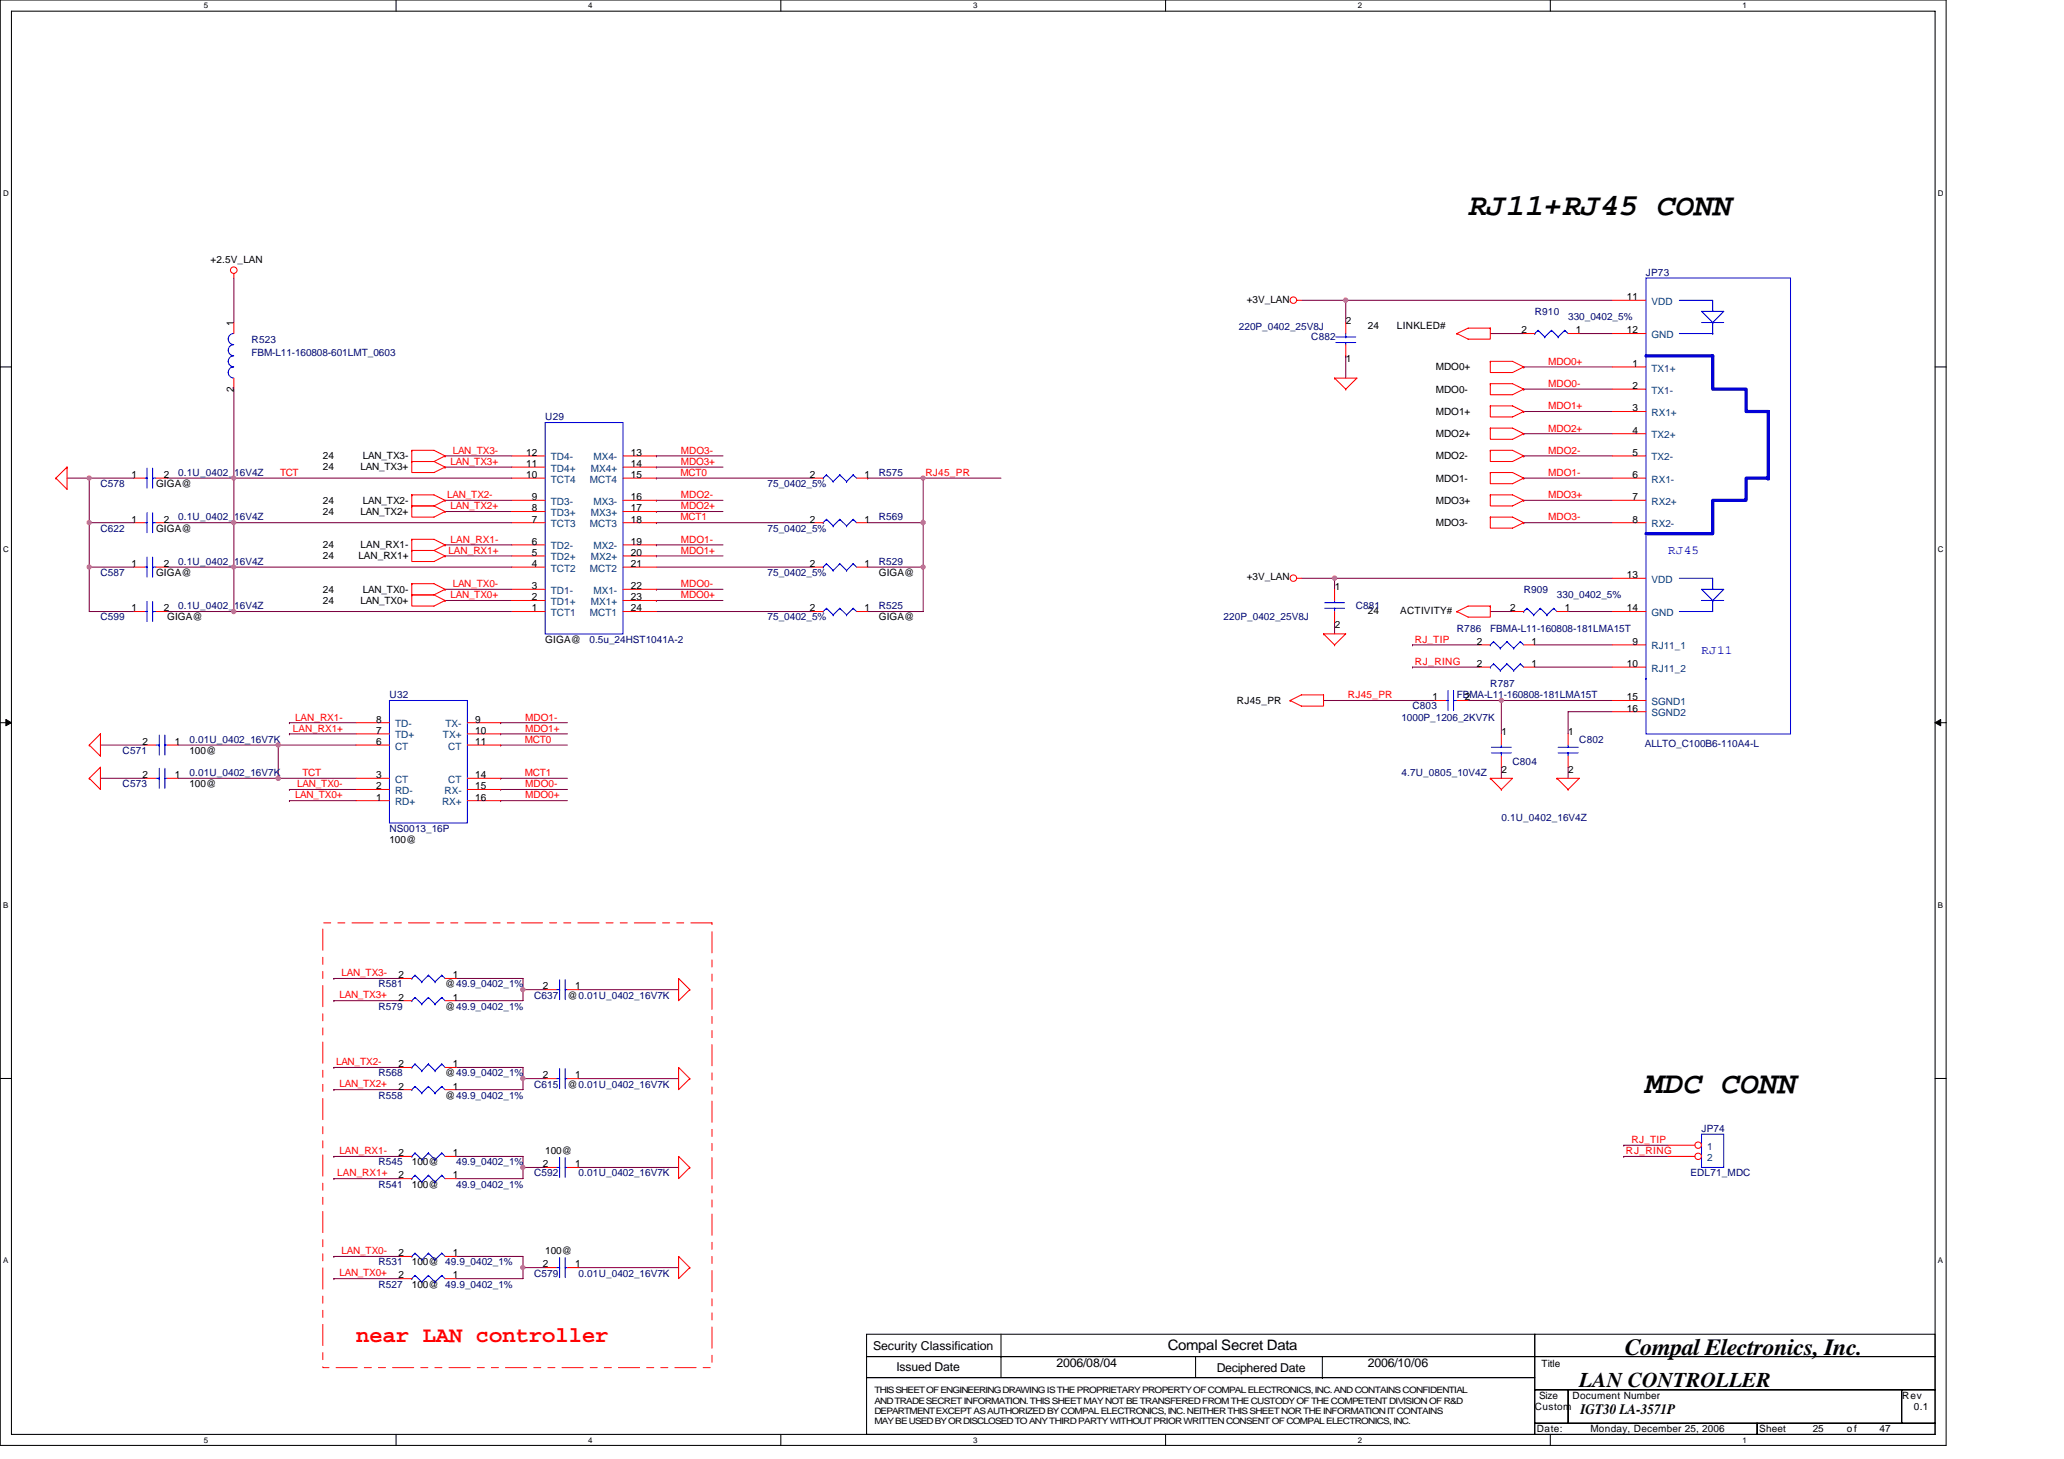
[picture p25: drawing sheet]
<svg xmlns="http://www.w3.org/2000/svg" width="297mm" height="210mm" viewBox="0 0 297 210" stroke-linecap="round" stroke-linejoin="round" font-family="sans-serif">
<defs><g id="words">
<g font-size="4.5">
<text x="211.3" y="31">RJ11+RJ45 CONN</text>
<text x="236.9" y="157.4">MDC CONN</text>
</g>
<text font-size="3.3" x="233.8" y="195.1">Compal Electronics, Inc.</text>
<text font-size="3.2" fill="#f00" x="51.3" y="193.1">near LAN controller</text>
<text font-size="3" x="227.3" y="199.6">LAN CONTROLLER</text>
<g font-size="2.1">
<text x="168.1" y="194.4">Compal Secret Data</text>
<text x="227.4" y="203.5">IGT30 LA-3571P</text>
</g>
<g font-size="1.8" fill="#00f">
<text x="240.1" y="79.8">RJ45</text>
<text x="244.9" y="94.2">RJ11</text>
</g>
<g font-size="1.8">
<text x="125.7" y="194.2">Security Classification</text>
<text x="129" y="197.3">Issued Date</text>
<text x="152.1" y="196.8">2006/08/04</text>
<text x="175.1" y="197.4">Deciphered Date</text>
<text x="196.9" y="196.8">2006/10/06</text>
</g>
<g font-size="1.4">
<text x="30.3" y="37.8">+2.5V_LAN</text>
<text x="33.6" y="46.9" transform="rotate(-90 33.6 46.9)">1</text>
<text x="179.4" y="43.5">+3V_LAN</text>
<text x="193.7" y="46.6">2</text>
<text x="196.9" y="47.4">24</text>
<text x="201" y="47.4">LINKLED#</text>
<text x="218.9" y="48">2</text>
<text x="226.8" y="48">1</text>
<text x="234.1" y="43.2">11</text>
<text x="234.1" y="48">12</text>
<text x="193.7" y="52">1</text>
<text x="206.6" y="53.3">MDO0+</text>
<text x="234.9" y="52.8">1</text>
<text x="33.6" y="56.3" transform="rotate(-90 33.6 56.3)">2</text>
<text x="206.6" y="56.5">MDO0-</text>
<text x="206.6" y="59.7">MDO1+</text>
<text x="234.9" y="56">2</text>
<text x="234.9" y="59.2">3</text>
<text x="75.7" y="65.6">12</text>
<text x="90.8" y="65.6">13</text>
<text x="206.6" y="62.9">MDO2+</text>
<text x="234.9" y="65.6">5</text>
<text x="234.9" y="62.4">4</text>
<text x="18.9" y="68.8">1</text>
<text x="22.5" y="70.1">GIGA@</text>
<text x="23.6" y="68.8">2</text>
<text x="46.5" y="67.7">24</text>
<text x="46.5" y="66.1">24</text>
<text x="51.9" y="67.7">LAN_TX3+</text>
<text x="52.2" y="66.1">LAN_TX3-</text>
<text x="75.7" y="68.8">10</text>
<text x="75.7" y="67.2">11</text>
<text x="76.5" y="72">9</text>
<text x="90.8" y="72">16</text>
<text x="90.8" y="67.2">14</text>
<text x="90.8" y="68.8">15</text>
<text x="116.5" y="68.8">2</text>
<text x="124.4" y="68.8">1</text>
<text x="206.6" y="66.1">MDO2-</text>
<text x="206.6" y="69.3">MDO1-</text>
<text x="234.9" y="72">7</text>
<text x="234.9" y="68.8">6</text>
<text x="18.9" y="75.2">1</text>
<text x="22.5" y="76.5">GIGA@</text>
<text x="23.6" y="75.2">2</text>
<text x="46.5" y="74.1">24</text>
<text x="46.5" y="72.5">24</text>
<text x="51.9" y="74.1">LAN_TX2+</text>
<text x="52.2" y="72.5">LAN_TX2-</text>
<text x="76.5" y="75.2">7</text>
<text x="76.5" y="73.6">8</text>
<text x="90.8" y="73.6">17</text>
<text x="90.8" y="75.2">18</text>
<text x="116.5" y="75.2">2</text>
<text x="124.4" y="75.2">1</text>
<text x="206.6" y="72.5">MDO3+</text>
<text x="206.6" y="75.7">MDO3-</text>
<text x="234.9" y="75.2">8</text>
<text x="18.9" y="81.6">1</text>
<text x="22.5" y="82.9">GIGA@</text>
<text x="23.6" y="81.6">2</text>
<text x="46.5" y="80.5">24</text>
<text x="46.5" y="78.9">24</text>
<text x="51.6" y="80.5">LAN_RX1+</text>
<text x="51.9" y="78.9">LAN_RX1-</text>
<text x="76.5" y="81.6">4</text>
<text x="76.5" y="80">5</text>
<text x="76.5" y="78.4">6</text>
<text x="90.8" y="78.4">19</text>
<text x="90.8" y="80">20</text>
<text x="90.8" y="81.6">21</text>
<text x="116.5" y="81.6">2</text>
<text x="124.4" y="81.6">1</text>
<text x="126.5" y="82.9">GIGA@</text>
<text x="179.4" y="83.5">+3V_LAN</text>
<text x="234.1" y="83.2">13</text>
<text x="18.9" y="88">1</text>
<text x="23.6" y="88">2</text>
<text x="24" y="89.3">GIGA@</text>
<text x="46.5" y="86.9">24</text>
<text x="46.5" y="85.3">24</text>
<text x="51.9" y="86.9">LAN_TX0+</text>
<text x="52.2" y="85.3">LAN_TX0-</text>
<text x="76.5" y="88">1</text>
<text x="76.5" y="86.4">2</text>
<text x="76.5" y="84.8">3</text>
<text x="90.8" y="84.8">22</text>
<text x="90.8" y="86.4">23</text>
<text x="90.8" y="88">24</text>
<text x="116.5" y="88">2</text>
<text x="124.4" y="88">1</text>
<text x="126.5" y="89.3">GIGA@</text>
<text x="192.1" y="85">1</text>
<text x="196.9" y="88.3">24</text>
<text x="201.5" y="88.3">ACTIVITY#</text>
<text x="217.4" y="88">2</text>
<text x="225.2" y="88">1</text>
<text x="234.1" y="88">14</text>
<text x="78.5" y="92.5">GIGA@</text>
<text x="192.1" y="90.4">2</text>
<text x="212.6" y="96">2</text>
<text x="212.6" y="92.8">2</text>
<text x="220.4" y="96">1</text>
<text x="220.4" y="92.8">1</text>
<text x="234.1" y="96">10</text>
<text x="234.9" y="92.8">9</text>
<text x="178" y="101.3">RJ45_PR</text>
<text x="206.1" y="100.8">1</text>
<text x="210.8" y="100.8">2</text>
<text x="234.1" y="100.8">15</text>
<text x="20.5" y="107.2">2</text>
<text x="25.2" y="107.2">1</text>
<text x="54.1" y="107.2">6</text>
<text x="54.1" y="105.6">7</text>
<text x="54.1" y="104">8</text>
<text x="68.4" y="105.6">10</text>
<text x="68.4" y="107.2">11</text>
<text x="68.4" y="104">9</text>
<text x="216.1" y="105.8">1</text>
<text x="225.7" y="105.8">1</text>
<text x="234.1" y="102.4">16</text>
<text x="20.5" y="112">2</text>
<text x="25.2" y="112">1</text>
<text x="27.3" y="108.5">100@</text>
<text x="27.3" y="113.3">100@</text>
<text x="54.1" y="113.6">2</text>
<text x="54.1" y="112">3</text>
<text x="68.4" y="112">14</text>
<text x="68.4" y="113.6">15</text>
<text x="216.1" y="111.2">2</text>
<text x="225.7" y="111.2">2</text>
<text x="54.1" y="115.2">1</text>
<text x="68.4" y="115.2">16</text>
<text x="56" y="121.3">100@</text>
<text x="57.3" y="144">2</text>
<text x="57.3" y="140.8">2</text>
<text x="64" y="142.1">@49.9_0402_1%</text>
<text x="65.2" y="144">1</text>
<text x="65.2" y="140.8">1</text>
<text x="78.1" y="142.4">2</text>
<text x="81.7" y="143.7">@0.01U_0402_16V7K</text>
<text x="82.8" y="142.4">1</text>
<text x="64" y="145.3">@49.9_0402_1%</text>
<text x="57.3" y="153.6">2</text>
<text x="64" y="154.9">@49.9_0402_1%</text>
<text x="65.2" y="153.6">1</text>
<text x="78.1" y="155.2">2</text>
<text x="82.8" y="155.2">1</text>
<text x="57.3" y="156.8">2</text>
<text x="64" y="158.1">@49.9_0402_1%</text>
<text x="65.2" y="156.8">1</text>
<text x="81.7" y="156.5">@0.01U_0402_16V7K</text>
<text x="57.3" y="166.4">2</text>
<text x="59.3" y="167.7">100@</text>
<text x="65.2" y="166.4">1</text>
<text x="78.1" y="168">2</text>
<text x="78.5" y="166.1">100@</text>
<text x="82.8" y="168">1</text>
<text x="57.3" y="169.6">2</text>
<text x="59.3" y="170.9">100@</text>
<text x="65.2" y="169.6">1</text>
<text x="57.3" y="180.8">2</text>
<text x="57.3" y="184">2</text>
<text x="59.3" y="182.1">100@ 49.9_0402_1%</text>
<text x="59.3" y="185.3">100@ 49.9_0402_1%</text>
<text x="65.2" y="180.8">1</text>
<text x="65.2" y="184">1</text>
<text x="78.1" y="182.4">2</text>
<text x="78.5" y="180.5">100@</text>
<text x="82.8" y="182.4">1</text>
<text x="221.8" y="196.7">Title</text>
<text x="220.9" y="202.9">Custom</text>
<text x="221.5" y="201.3">Size</text>
<text x="226.3" y="201.3">Document Number</text>
<text x="273.7" y="201.3">Rev</text>
<text x="275.4" y="202.9">0.1</text>
<text x="221.2" y="206.1">Date:</text>
<text x="228.9" y="206.1">Monday, December 25, 2006</text>
<text x="253.2" y="206.1">Sheet</text>
<text x="260.9" y="206.1">25</text>
<text x="265.8" y="206.1">of</text>
<text x="270.5" y="206.1">47</text>
</g>
<g font-size="1.4" fill="#000080">
<text x="236.9" y="39.7">JP73</text>
<text x="178.3" y="47.5">220P_0402_25V8J</text>
<text x="220.9" y="45.3">R910</text>
<text x="225.7" y="46.1">330_0402_5%</text>
<text x="36.2" y="49.3">R523</text>
<text x="36.2" y="51.2">FBM-L11-160808-601LMT_0603</text>
<text x="188.7" y="49">C882</text>
<text x="78.5" y="60.5">U29</text>
<text x="14.5" y="70.1">C578</text>
<text x="25.7" y="68.5">0.1U_0402_16V4Z</text>
<text x="110.5" y="70.1">75_0402_5%</text>
<text x="126.5" y="68.5">R575</text>
<text x="14.5" y="76.5">C622</text>
<text x="25.7" y="74.9">0.1U_0402_16V4Z</text>
<text x="110.5" y="76.5">75_0402_5%</text>
<text x="126.5" y="74.9">R569</text>
<text x="14.5" y="82.9">C587</text>
<text x="25.7" y="81.3">0.1U_0402_16V4Z</text>
<text x="110.5" y="82.9">75_0402_5%</text>
<text x="126.5" y="81.3">R529</text>
<text x="14.5" y="89.3">C599</text>
<text x="25.7" y="87.7">0.1U_0402_16V4Z</text>
<text x="110.5" y="89.3">75_0402_5%</text>
<text x="126.5" y="87.7">R525</text>
<text x="176.1" y="89.3">220P_0402_25V8J</text>
<text x="195.1" y="87.7">C881</text>
<text x="219.3" y="85.3">R909</text>
<text x="224.1" y="86.1">330_0402_5%</text>
<text x="84.9" y="92.5">0.5u_24HST1041A-2</text>
<text x="209.7" y="90.9">R786</text>
<text x="214.5" y="90.9">FBMA-L11-160808-181LMA15T</text>
<text x="56.1" y="100.5">U32</text>
<text x="209.7" y="100.5">FBMA-L11-160808-181LMA15T</text>
<text x="214.5" y="98.9">R787</text>
<text x="27.3" y="106.9">0.01U_0402_16V7K</text>
<text x="201.7" y="103.7">1000P_1206_2KV7K</text>
<text x="203.3" y="102.1">C803</text>
<text x="227.3" y="106.9">C802</text>
<text x="236.7" y="107.5">ALLTO_C100B6-110A4-L</text>
<text x="17.6" y="108.5">C571</text>
<text x="17.6" y="113.3">C573</text>
<text x="27.3" y="111.7">0.01U_0402_16V7K</text>
<text x="201.7" y="111.7">4.7U_0805_10V4Z</text>
<text x="217.7" y="110.1">C804</text>
<text x="56" y="119.7">NS0013_16P</text>
<text x="216.1" y="118.1">0.1U_0402_16V4Z</text>
<text x="54.5" y="142.1">R581</text>
<text x="76.9" y="143.7">C637</text>
<text x="54.5" y="145.3">R579</text>
<text x="54.5" y="154.9">R568</text>
<text x="54.5" y="158.1">R558</text>
<text x="76.9" y="156.5">C615</text>
<text x="54.5" y="167.7">R545</text>
<text x="65.7" y="167.7">49.9_0402_1%</text>
<text x="244.9" y="162.9">JP74</text>
<text x="54.5" y="170.9">R541</text>
<text x="65.7" y="170.9">49.9_0402_1%</text>
<text x="76.9" y="169.3">C592</text>
<text x="83.3" y="169.3">0.01U_0402_16V7K</text>
<text x="243.3" y="169.3">EDL71_MDC</text>
<text x="54.5" y="182.1">R531</text>
<text x="54.5" y="185.3">R527</text>
<text x="76.9" y="183.7">C579</text>
<text x="83.3" y="183.7">0.01U_0402_16V7K</text>
</g>
<g font-size="1.4" fill="#004080">
<text x="237.7" y="43.9">VDD</text>
<text x="237.7" y="53.5">TX1+</text>
<text x="237.7" y="48.7">GND</text>
<text x="237.7" y="56.7">TX1-</text>
<text x="237.7" y="59.9">RX1+</text>
<text x="237.7" y="63.1">TX2+</text>
<text x="79.3" y="69.5">TCT4</text>
<text x="79.3" y="67.9">TD4+</text>
<text x="79.3" y="66.3">TD4-</text>
<text x="84.9" y="69.5">MCT4</text>
<text x="85" y="67.9">MX4+</text>
<text x="85.4" y="66.3">MX4-</text>
<text x="237.7" y="66.3">TX2-</text>
<text x="237.7" y="69.5">RX1-</text>
<text x="79.3" y="75.9">TCT3</text>
<text x="79.3" y="74.3">TD3+</text>
<text x="79.3" y="72.7">TD3-</text>
<text x="84.9" y="75.9">MCT3</text>
<text x="85" y="74.3">MX3+</text>
<text x="85.4" y="72.7">MX3-</text>
<text x="237.7" y="72.7">RX2+</text>
<text x="237.7" y="75.9">RX2-</text>
<text x="79.3" y="82.3">TCT2</text>
<text x="79.3" y="80.7">TD2+</text>
<text x="79.3" y="79.1">TD2-</text>
<text x="84.9" y="82.3">MCT2</text>
<text x="85" y="80.7">MX2+</text>
<text x="85.4" y="79.1">MX2-</text>
<text x="237.7" y="83.9">VDD</text>
<text x="79.3" y="88.7">TCT1</text>
<text x="79.3" y="87.1">TD1+</text>
<text x="79.3" y="85.5">TD1-</text>
<text x="84.9" y="88.7">MCT1</text>
<text x="85" y="87.1">MX1+</text>
<text x="85.4" y="85.5">MX1-</text>
<text x="237.7" y="88.7">GND</text>
<text x="237.7" y="93.5">RJ11_1</text>
<text x="237.7" y="101.5">SGND1</text>
<text x="237.7" y="96.7">RJ11_2</text>
<text x="56.9" y="107.9">CT</text>
<text x="56.9" y="106.3">TD+</text>
<text x="56.9" y="104.7">TD-</text>
<text x="63.8" y="106.3">TX+</text>
<text x="64.1" y="104.7">TX-</text>
<text x="64.5" y="107.9">CT</text>
<text x="237.7" y="103.1">SGND2</text>
<text x="56.9" y="112.7">CT</text>
<text x="64.5" y="112.7">CT</text>
<text x="56.9" y="115.9">RD+</text>
<text x="56.9" y="114.3">RD-</text>
<text x="63.6" y="115.9">RX+</text>
<text x="64" y="114.3">RX-</text>
<text x="245.7" y="165.5">1</text>
<text x="245.7" y="167.1">2</text>
</g>
<g font-size="1.4" fill="#f00">
<text x="222.8" y="52.5">MDO0+</text>
<text x="222.8" y="58.9">MDO1+</text>
<text x="222.8" y="55.7">MDO0-</text>
<text x="65.2" y="65.3">LAN_TX3-</text>
<text x="98" y="65.3">MDO3-</text>
<text x="222.8" y="62.1">MDO2+</text>
<text x="222.8" y="65.3">MDO2-</text>
<text x="40.3" y="68.5">TCT</text>
<text x="64.4" y="71.7">LAN_TX2-</text>
<text x="64.9" y="66.9">LAN_TX3+</text>
<text x="97.9" y="68.5">MCT0</text>
<text x="98" y="66.9">MDO3+</text>
<text x="98" y="71.7">MDO2-</text>
<text x="133.2" y="68.5">RJ45_PR</text>
<text x="222.8" y="71.7">MDO3+</text>
<text x="222.8" y="68.5">MDO1-</text>
<text x="64.9" y="73.3">LAN_TX2+</text>
<text x="97.9" y="74.9">MCT1</text>
<text x="98" y="73.3">MDO2+</text>
<text x="222.8" y="74.9">MDO3-</text>
<text x="64.5" y="79.7">LAN_RX1+</text>
<text x="64.9" y="78.1">LAN_RX1-</text>
<text x="98" y="79.7">MDO1+</text>
<text x="98" y="78.1">MDO1-</text>
<text x="64.9" y="86.1">LAN_TX0+</text>
<text x="65.2" y="84.5">LAN_TX0-</text>
<text x="98" y="86.1">MDO0+</text>
<text x="98" y="84.5">MDO0-</text>
<text x="203.6" y="95.7">RJ_RING</text>
<text x="203.6" y="92.5">RJ_TIP</text>
<text x="194" y="100.5">RJ45_PR</text>
<text x="42.1" y="105.3">LAN_RX1+</text>
<text x="42.5" y="103.7">LAN_RX1-</text>
<text x="75.5" y="106.9">MCT0</text>
<text x="75.6" y="103.7">MDO1-</text>
<text x="75.6" y="105.3">MDO1+</text>
<text x="42.8" y="113.3">LAN_TX0-</text>
<text x="43.5" y="111.7">TCT</text>
<text x="75.5" y="111.7">MCT1</text>
<text x="75.6" y="113.3">MDO0-</text>
<text x="42.5" y="114.9">LAN_TX0+</text>
<text x="75.6" y="114.9">MDO0+</text>
<text x="48.8" y="143.7">LAN_TX3+</text>
<text x="49.2" y="140.5">LAN_TX3-</text>
<text x="48.4" y="153.3">LAN_TX2-</text>
<text x="48.8" y="156.5">LAN_TX2+</text>
<text x="48.8" y="166.1">LAN_RX1-</text>
<text x="234" y="166.1">RJ_RING</text>
<text x="234.8" y="164.5">RJ_TIP</text>
<text x="48.5" y="169.3">LAN_RX1+</text>
<text x="48.8" y="183.7">LAN_TX0+</text>
<text x="49.2" y="180.5">LAN_TX0-</text>
</g>
<g font-size="1.3">
<text x="125.8" y="200.5">THIS SHEET OF ENGINEERING DRAWING IS THE PROPRIETARY PROPERTY OF COMPAL ELECTRONICS, INC. AND CONTAINS CONFIDENTIAL</text>
<text x="125.8" y="202">AND TRADE SECRET INFORMATION. THIS SHEET MAY NOT BE TRANSFERED FROM THE CUSTODY OF THE COMPETENT DIVISION OF R&amp;D</text>
<text x="125.8" y="203.5">DEPARTMENT EXCEPT AS AUTHORIZED BY COMPAL ELECTRONICS, INC. NEITHER THIS SHEET NOR THE INFORMATION IT CONTAINS</text>
<text x="125.8" y="204.9">MAY BE USED BY OR DISCLOSED TO ANY THIRD PARTY WITHOUT PRIOR WRITTEN CONSENT OF COMPAL ELECTRONICS, INC.</text>
</g>
<g font-size="1.1">
<text x="29.3" y="1.2">5</text>
<text x="84.7" y="1.2">4</text>
<text x="140" y="1.2">3</text>
<text x="195.4" y="1.2">2</text>
<text x="250.8" y="1.2">1</text>
<text x=".4" y="28.2">D</text>
<text x="278.9" y="28.2">D</text>
<text x=".4" y="79.4">C</text>
<text x="278.9" y="79.4">C</text>
<text x=".4" y="130.6">B</text>
<text x="278.9" y="130.6">B</text>
<text x=".4" y="181.8">A</text>
<text x="278.9" y="181.8">A</text>
<text x="29.3" y="207.6">5</text>
<text x="84.7" y="207.6">4</text>
<text x="140" y="207.6">3</text>
<text x="195.4" y="207.6">2</text>
<text x="250.8" y="207.6">1</text>
</g>
</g></defs>
<path d="M0 0h280.1v208h-280.1zM1.6 1.6h276.9v204.8h-276.9z" fill="none" stroke="#000" stroke-width=".15"/>
<g fill="#fff">
<path d="M29.3 .2h.6v1.2h-.6z"/>
<path d="M29.3 206.6h.6v1.3h-.6z"/>
</g>
<path d="M57 0v1.6M57 206.4v1.6" fill="none" stroke="#000" stroke-width=".15"/>
<g fill="#fff">
<path d="M84.7 .2h.6v1.2h-.6z"/>
<path d="M84.7 206.6h.6v1.3h-.6z"/>
</g>
<path d="M112.4 0v1.6M112.4 206.4v1.6" fill="none" stroke="#000" stroke-width=".15"/>
<g fill="#fff">
<path d="M140 .2h.6v1.2h-.6z"/>
<path d="M140 206.6h.6v1.3h-.6z"/>
</g>
<path d="M167.7 0v1.6M167.7 206.4v1.6" fill="none" stroke="#000" stroke-width=".15"/>
<g fill="#fff">
<path d="M195.4 .2h.6v1.2h-.6z"/>
<path d="M195.4 206.6h.6v1.3h-.6z"/>
</g>
<path d="M223.1 0v1.6M223.1 206.4v1.6" fill="none" stroke="#000" stroke-width=".15"/>
<g fill="#fff">
<path d="M250.8 .2h.6v1.2h-.6z"/>
<path d="M250.8 206.6h.6v1.3h-.6z"/>
<path d="M.4 27.2h.8v1.3h-.8z"/>
<path d="M278.9 27.2h.8v1.3h-.8z"/>
<path d="M.4 78.4h.8v1.3h-.8z"/>
<path d="M278.9 78.4h.8v1.3h-.8z"/>
</g>
<path d="M0 52.8h1.6M278.5 52.8h1.6" fill="none" stroke="#000" stroke-width=".15"/>
<g fill="#fff">
<path d="M.4 129.6h.8v1.3h-.8z"/>
<path d="M278.9 129.6h.7v1.3h-.7z"/>
</g>
<path d="M0 104h1.6M278.5 104h1.6" fill="none" stroke="#000" stroke-width=".15"/>
<path d="M.8 103.5l.8 .5-.8 .5zM278.5 104l.8-.5v1z" fill="#000" stroke="#000" stroke-width=".14"/>
<g fill="#fff">
<path d="M.4 180.8h.8v1.3h-.8z"/>
<path d="M278.9 180.8h.7v1.3h-.7z"/>
</g>
<g fill="none" stroke="#000" stroke-width=".15">
<path d="M0 155.2h1.6M278.5 155.2h1.6M124.7 192h96.2v3.2h-96.2zM124.7 195.2h96.2v3.1h-96.2zM124.7 198.3h96.2v8.1h-96.2zM144.1 195.2h.1M144.1 195.2v3.1M144.1 192v3.2M172.1 195.2v3.1M190.3 198.3h.1M190.3 195.2v3.1M220.9 192h57.6v3.2h-57.6z"/>
<path d="M220.9 195.2h57.6v4.8h-57.6zM220.9 204.8h32v1.6h-32zM220.9 200h4.8v4.8h-4.8zM225.7 200h48v4.8h-48zM252.9 204.8h25.6v1.6h-25.6zM273.7 200h4.8v4.8h-4.8z"/>
</g>
<g fill="none" stroke="#800040" stroke-width=".15">
<path d="M33.7 56v12.8M33.7 40v6.4M187.3 43.2h6.4M193.7 43.2h38.4M193.7 43.2v3.2M193.7 51.2h.1M193.7 51.2v3.2M214.5 48h4.8M219.3 59.2h.1M219.3 56h.1M219.3 52.8h.1M219.3 59.2h12.8"/>
<path d="M219.3 56h12.8M219.3 52.8h12.8M227.3 48h4.8M9.6 68.8h3.2M12.8 75.2v6.4M12.8 68.8v6.4M12.8 68.8h6.5M12.8 75.2h6.5M24 68.8h9.7v6.4M24 75.2h9.7M33.7 75.2v6.4h40M33.7 68.8h.1"/>
<path d="M33.7 75.2h40M33.7 68.8h40M64 78.4h.1M64 72h.1M64 65.6h.1M64 73.6h.1M64 67.2h.1M64 78.4h9.7M64 72h9.7M64 65.6h9.7M64 73.6h9.7M64 67.2h9.7"/>
<path d="M94.5 67.2h.1M94.5 68.8h.1M94.5 75.2h.1M94.5 78.4h.1M94.5 65.6h.1M94.5 73.6h.1M94.5 72h.1M94.5 68.8h22.4M94.5 78.4h9.6M94.5 72h9.6M94.5 65.6h9.6M94.5 73.6h9.6"/>
<path d="M94.5 67.2h9.6M94.5 75.2h22.4M124.9 75.2h8M124.9 68.8h.1M124.9 68.8h8M132.9 68.8h11.2M132.9 68.8v6.4M132.9 75.2v6.4M219.3 62.4h.1M219.3 75.2h.1M219.3 72h.1M219.3 65.6h.1"/>
<path d="M219.3 68.8h.1M219.3 68.8h12.8M219.3 72h12.8M219.3 65.6h12.8M219.3 75.2h12.8M219.3 62.4h12.8M12.8 81.6v6.4h6.5M12.8 81.6h6.5M24 88h9.7M24 81.6h9.7v6.4M33.7 88h40M64 86.4h.1"/>
<path d="M64 84.8h.1M64 80h.1M64 86.4h9.7M64 84.8h9.7M64 80h9.7M94.5 86.4h.1M94.5 80h.1M94.5 81.6h22.4M94.5 84.8h.1M94.5 88h22.4M94.5 86.4h9.6M94.5 84.8h9.6"/>
<path d="M94.5 80h9.6M124.9 81.6h8v6.4h-8M187.3 83.2h4.8v1.6M192.1 83.2h40M192.1 89.6v1.6M203.3 96h.1M203.3 92.8h.1M203.3 96h9.6M203.3 92.8h9.6M214.5 88h3.2M220.9 96h11.2M220.9 92.8h11.2"/>
<path d="M225.7 88h6.4M14.5 112h6.3M14.5 107.2h6.3M25.7 112h14.3M25.7 107.2h14.3M40 112h.1M40 107.2h11.3M40 107.2v4.8M40 112h11.3M41.7 113.6h.1M41.7 115.2h.1M41.7 104h.1"/>
<path d="M41.7 105.6h.1M41.7 115.2h9.6M41.7 113.6h9.6M41.7 104h9.6M41.7 105.6h9.6M72 115.2h.1M72 113.6h.1M72 104h.1M72 105.6h.1M72 112h.1M72 107.2h.1M72 112h9.7"/>
<path d="M72 115.2h9.7M72 113.6h9.7M72 104h9.7M72 105.6h9.7M72 107.2h9.7M190.5 100.8h.1M190.5 100.8h16M211.3 100.8h4.8v4.8M216.1 110.4v1.6M216.1 100.8h16M225.7 110.4v1.6M232.1 102.4h-6.4v3.2"/>
<path d="M48 153.6h.1M48 156.8h.1M48 144h.1M48 140.8h.1M48 153.6h9.7M48 156.8h9.7M48 144h9.7M48 140.8h9.7M65.7 140.8h9.6v1.6M65.7 153.6h9.6v1.6M75.3 155.2h3.2M75.3 142.4v1.6h-9.6"/>
<path d="M75.3 155.2v1.6h-9.6M75.3 142.4h3.2M83.3 155.2h14.4M83.3 142.4h14.4M48 169.6h.1M48 166.4h.1M48 169.6h9.7M48 166.4h9.7M65.7 166.4h9.6v1.6M75.3 168v1.6h-9.6M75.3 168h3.2M83.3 168h14.4"/>
<path d="M233.7 164.8h.1M233.7 166.4h.1M233.7 166.4h6.4M233.7 164.8h6.4M48 180.8h.1M48 184h.1M48 180.8h9.7M48 184h9.7M65.7 180.8h9.6v1.6M75.3 182.4v1.6h-9.6M75.3 182.4h3.2M83.3 182.4h14.4"/>
</g>
<g fill="none" stroke="#f00" stroke-width=".15">
<path d="M33.7 39.4v.6M33.7 46.4v1.6M33.7 54.4v1.6M186.6 43.2h.7M192.1 54.4h3.2l-1.6 1.6M192.1 54.4h.1M192.1 54.4l1.6 1.6M193.7 56h.1M193.7 46.4v1.6M193.7 49.6v1.6M209.7 48h.1M214.5 52h3.2l1.6 .8"/>
<path d="M214.5 52v1.6h3.2l1.6-.8M214.5 52h.1M214.5 55.2h3.2l1.6 .8M214.5 55.2v1.6h3.2l1.6-.8M214.5 55.2h.1M214.5 58.4h3.2l1.6 .8M214.5 58.4v1.6h3.2l1.6-.8M214.5 58.4h.1M214.5 47.2h-3.2l-1.6 .8M214.5 47.2v1.6h-3.2l-1.6-.8M214.5 47.2h.1M219.3 52.8h.1"/>
<path d="M219.3 56h.1M219.3 59.2h.1M219.3 48h1.6M225.7 48h1.6M232.1 52.8h4.8M232.1 56h4.8M232.1 59.2h4.8M232.1 43.2h4.8M232.1 48h4.8M8 68.8h.1M9.6 67.2v3.2l-1.6-1.6M9.6 67.2h.1"/>
<path d="M9.6 67.2l-1.6 1.6M19.3 75.2h1.5M19.3 68.8h1.5M22.5 75.2h1.5M22.5 68.8h1.5M59.3 77.6h3.2l1.5 .8M59.3 77.6v1.6h3.2M59.3 77.6h.1M59.3 71.2h3.2l1.5 .8M59.3 71.2v1.6h3.2M59.3 71.2h.1M59.3 72.8h3.2"/>
<path d="M59.3 72.8v1.6h3.2l1.5-.8M59.3 72.8h.1M59.3 79.2h3.2M59.3 79.2v1.6h3.2l1.5-.8M59.3 79.2h.1M59.3 64.8h3.2l1.5 .8M59.3 64.8v1.6h3.2M59.3 64.8h.1M59.3 66.4h3.2M59.3 66.4v1.6h3.2l1.5-.8M59.3 66.4h.1M62.5 72.8l1.5 .8"/>
<path d="M62.5 79.2l1.5 .8M62.5 66.4l1.5 .8M64 78.4h.1M64 72h.1M64 73.6h.1M64 65.6h.1M64 67.2h.1M64 78.4l-1.5 .8M64 72l-1.5 .8M64 65.6l-1.5 .8M73.7 75.2h4.8M73.7 78.4h4.8"/>
<path d="M73.7 73.6h4.8M73.7 72h4.8M73.7 68.8h4.8M73.7 67.2h4.8M73.7 65.6h4.8M89.7 75.2h4.8M89.7 78.4h4.8M89.7 73.6h4.8M89.7 72h4.8M89.7 68.8h4.8M89.7 67.2h4.8M89.7 65.6h4.8"/>
<path d="M116.9 75.2h1.6M116.9 68.8h1.6M123.3 75.2h1.6M123.3 68.8h1.6M214.5 61.6h3.2l1.6 .8M214.5 61.6v1.6h3.2l1.6-.8M214.5 61.6h.1M214.5 64.8h3.2l1.6 .8M214.5 64.8v1.6h3.2l1.6-.8M214.5 64.8h.1M214.5 68h3.2l1.6 .8M214.5 68v1.6h3.2l1.6-.8"/>
<path d="M214.5 68h.1M214.5 71.2h3.2l1.6 .8M214.5 71.2v1.6h3.2l1.6-.8M214.5 71.2h.1M214.5 74.4h3.2l1.6 .8M214.5 74.4v1.6h3.2l1.6-.8M214.5 74.4h.1M219.3 62.4h.1M219.3 65.6h.1M219.3 68.8h.1M219.3 72h.1M219.3 75.2h.1"/>
<path d="M232.1 75.2h4.8M232.1 72h4.8M232.1 68.8h4.8M232.1 65.6h4.8M232.1 62.4h4.8M19.3 88h1.5M19.3 81.6h1.5M22.5 88h1.5M22.5 81.6h1.5M59.3 84h3.2l1.5 .8M59.3 84v1.6h3.2M59.3 84h.1"/>
<path d="M59.3 85.6h3.2M59.3 85.6v1.6h3.2l1.5-.8M59.3 85.6h.1M62.5 85.6l1.5 .8M64 84.8h.1M64 86.4h.1M64 80h.1M64 84.8l-1.5 .8M73.7 88h4.8M73.7 86.4h4.8M73.7 84.8h4.8M73.7 81.6h4.8"/>
<path d="M73.7 80h4.8M89.7 88h4.8M89.7 86.4h4.8M89.7 84.8h4.8M89.7 81.6h4.8M89.7 80h4.8M116.9 81.6h1.6M123.3 81.6h1.6M186.6 83.2h.7M190.5 91.2h3.2l-1.6 1.6M190.5 91.2h.1M190.5 91.2l1.6 1.6"/>
<path d="M192.1 92.8h.1M192.1 84.8v1.6M192.1 88v1.6M209.7 88h.1M212.9 96h1.6M212.9 92.8h1.6M214.5 87.2h-3.2l-1.6 .8M214.5 87.2v1.6h-3.2l-1.6-.8M214.5 87.2h.1M217.7 88h1.6M219.3 96h1.6M219.3 92.8h1.6"/>
<path d="M224.1 88h1.6M232.1 96h4.8M232.1 88h4.8M232.1 92.8h4.8M232.1 83.2h4.8M12.8 112h.1M12.8 107.2h.1M14.5 110.4v3.2l-1.7-1.6M14.5 110.4h.1M14.5 105.6v3.2l-1.7-1.6M14.5 105.6h.1M14.5 110.4l-1.7 1.6"/>
<path d="M14.5 105.6l-1.7 1.6M20.8 107.2h1.7M20.8 112h1.7M24 107.2h1.7M24 112h1.7M51.3 107.2h4.7M51.3 115.2h4.7M51.3 113.6h4.7M51.3 112h4.7M51.3 105.6h4.7M51.3 104h4.7M67.3 107.2h4.7"/>
<path d="M67.3 115.2h4.7M67.3 113.6h4.7M67.3 112h4.7M67.3 105.6h4.7M67.3 104h4.7M185.7 100.8h.1M190.5 100h-3.2l-1.6 .8M190.5 100v1.6h-3.2l-1.6-.8M190.5 100h.1M206.5 100.8h1.6M209.7 100.8h1.6M214.5 112h3.2l-1.6 1.6"/>
<path d="M214.5 112h.1M214.5 112l1.6 1.6M216.1 113.6h.1M216.1 105.6v1.6M216.1 108.8v1.6M224.1 112h3.2l-1.6 1.6M224.1 112h.1M224.1 112l1.6 1.6M225.7 113.6h.1M225.7 105.6v1.6M225.7 108.8v1.6M232.1 100.8h4.8"/>
<path d="M232.1 102.4h4.8M57.7 144h1.6M57.7 140.8h1.6M57.7 153.6h1.6M57.7 156.8h1.6M64 144h1.7M64 140.8h1.7M64 153.6h1.7M64 156.8h1.7M78.5 142.4h1.5M78.5 155.2h1.5M81.7 142.4h1.6"/>
<path d="M81.7 155.2h1.6M97.7 140.8v3.2l1.6-1.6M97.7 140.8h.1M97.7 153.6v3.2l1.6-1.6M97.7 153.6h.1M97.7 140.8l1.6 1.6M97.7 153.6l1.6 1.6M99.3 142.4h.1M99.3 155.2h.1M57.7 166.4h1.6M57.7 169.6h1.6M64 166.4h1.7"/>
<path d="M64 169.6h1.7M78.5 168h1.5M81.7 168h1.6M97.7 166.4v3.2l1.6-1.6M97.7 166.4h.1M97.7 166.4l1.6 1.6M99.3 168h.1M57.7 180.8h1.6M57.7 184h1.6M64 180.8h1.7M64 184h1.7M78.5 182.4h1.5"/>
<path d="M81.7 182.4h1.6M97.7 180.8v3.2l1.6-1.6M97.7 180.8h.1M97.7 180.8l1.6 1.6M99.3 182.4h.1"/>
<circle cx="33.6" cy="38.9" r=".47"/>
<circle cx="186.1" cy="43.2" r=".47"/>
<circle cx="186.1" cy="83.2" r=".47"/>
</g>
<path d="M46.5 132.8h56v64h-56z" fill="none" stroke="#f00" stroke-width=".14" stroke-dasharray="3 1 1 1 1 1"/>
<g fill="none" stroke="#00f" stroke-width=".15">
<path d="M33.6 48a.79 .79 0 0 0-.8 .8 .79 .79 0 0 0 .8 .8M33.6 49.6a.79 .79 0 0 0-.8 .8 .79 .79 0 0 0 .8 .8M33.6 52.8a.79 .79 0 0 0-.8 .8 .79 .79 0 0 0 .8 .8M33.6 51.2a.78 .78 0 0 0-.8 .8 .78 .78 0 0 0 .8 .8M192.2 48.5h2.9M192.2 49.3h2.9M193.7 49.3v.3M193.7 48.5h.1M193.7 48v.5M220.9 48h.1M221.4 47.5h.1M221.4 47.5l.9 1"/>
<path d="M221.4 47.5l-.5 .5M222.3 48.5h.1M223.3 47.5h.1M223.3 47.5l.9 1M223.3 47.5l-1 1M224.2 48.5h.1M225.2 47.5h.1M225.2 47.5l.5 .5M225.2 47.5l-1 1M236.9 40h20.8v65.6h-20.8zM241.7 43.2h4.8v1.6M241.7 48h4.8"/>
<path d="M244.9 44.8h3.2l-1.6 1.6zM244.9 46.4h3.2M246.5 46.4h.1M246.5 46.4v1.6M246.5 48h.1M20.8 75.2h.4M20.8 68.8h.4M21.2 73.8v2.9M21.2 67.4v2.9M22 73.8v2.9M22 75.2h.1M22 67.4v2.9"/>
<path d="M22 68.8h.1M22 75.2h.5M22 68.8h.5M78.5 60.8h11.2v30.4h-11.2zM118.5 75.2h.1M118.5 68.8h.1M118.9 74.7h.1M118.9 68.3h.1M118.9 74.7l1 1M118.9 74.7l-.4 .5M118.9 68.3l1 1M118.9 68.3l-.4 .5"/>
<path d="M119.9 75.7h.1M119.9 69.3h.1M120.9 74.7h.1M120.9 68.3h.1M120.9 74.7l.9 1M120.9 74.7l-1 1M120.9 68.3l.9 1M120.9 68.3l-1 1M121.8 75.7h.1M121.8 69.3h.1M122.8 74.7h.1M122.8 68.3h.1"/>
<path d="M122.8 74.7l.5 .5M122.8 74.7l-1 1M122.8 68.3l.5 .5M122.8 68.3l-1 1M20.8 81.6h.4M20.8 88h.4M21.2 80.2v2.9M21.2 86.6v2.9M22 80.2v2.9M22 81.6h.1M22 86.6v2.9M22 88h.1"/>
<path d="M22 81.6h.5M22 88h.5M118.5 81.6h.1M118.9 81.1h.1M118.9 81.1l1 1M118.9 81.1l-.4 .5M119.9 82.1h.1M120.9 81.1h.1M120.9 81.1l.9 1M120.9 81.1l-1 1M121.8 82.1h.1M122.8 81.1h.1"/>
<path d="M122.8 81.1l.5 .5M122.8 81.1l-1 1M190.6 87.5h2.9M190.6 86.7h2.9M192.1 86.4v.3M192.1 87.5h.1M192.1 87.5v.5M208.4 99.4v2.9M209.2 99.4v2.9M214.5 96h.1M214.5 92.8h.1M214.9 95.5h.1"/>
<path d="M214.9 92.4h.1M214.9 95.5l1 1M214.9 95.5l-.4 .5M214.9 92.4l-.4 .4M214.9 92.4l1 .9M215.9 96.5h.1M215.9 93.3h.1M216.9 95.5h.1M216.9 92.4h.1M216.9 95.5l.9 1M216.9 95.5l-1 1M216.9 92.4l-1 .9"/>
<path d="M216.9 92.4l.9 .9M217.8 96.5h.1M217.8 93.3h.1M218.8 95.5h.1M218.8 92.4h.1M218.8 95.5l.5 .5M218.8 95.5l-1 1M218.8 92.4l.5 .4M218.8 92.4l-1 .9M219.3 88h.1M219.7 87.5h.1M219.7 87.5l1 1"/>
<path d="M219.7 87.5l-.4 .5M220.7 88.5h.1M221.7 87.5h.1M221.7 87.5l.9 1M221.7 87.5l-1 1M222.6 88.5h.1M223.6 87.5h.1M223.6 87.5l.5 .5M223.6 87.5l-1 1M236.9 97.6h.1M241.7 83.2h4.8v1.6M244.9 84.8h3.2l-1.6 1.6z"/>
<path d="M244.9 86.4h3.2M246.5 86.4h.1M246.5 86.4v1.6h-4.8M22.5 107.2h.4M22.5 112h.4M22.9 105.8v2.9M22.9 107.2h.1M22.9 110.6v2.9M22.9 112h.1M23.7 107.2h.3M23.7 105.8v2.9M23.7 112h.3"/>
<path d="M23.7 110.6v2.9M56 100.8h11.3v17.6h-11.3zM208.1 100.8h.3M209.2 100.8h.1M209.2 100.8h.5M214.6 108.4h2.9M214.6 107.5h2.9M216.1 107.2v.3M216.1 108.4h.1M216.1 108.4v.4M224.2 108.4h2.9M224.2 107.5h2.9"/>
<path d="M225.7 107.2v.3M225.7 108.4h.1M225.7 108.4v.4M59.3 144h.1M59.3 140.8h.1M59.3 153.6h.1M59.3 156.8h.1M59.7 143.6h.1M59.7 140.4h.1M59.7 153.1h.1M59.7 156.4h.1M59.7 143.6l1 .9"/>
<path d="M59.7 143.6l-.4 .4M59.7 140.4l1 .9M59.7 140.4l-.4 .4M59.7 153.1l1 1M59.7 153.1l-.4 .5M59.7 156.4l1 .9M59.7 156.4l-.4 .4M60.7 144.5h.1M60.7 141.3h.1M60.7 154.1h.1M60.7 157.3h.1M61.7 143.6h.1"/>
<path d="M61.7 140.4h.1M61.7 153.1h.1M61.7 156.4h.1M61.7 143.6l.9 .9M61.7 143.6l-1 .9M61.7 140.4l.9 .9M61.7 140.4l-1 .9M61.7 153.1l.9 1M61.7 153.1l-1 1M61.7 156.4l.9 .9M61.7 156.4l-1 .9M62.6 144.5h.1"/>
<path d="M62.6 141.3h.1M62.6 154.1h.1M62.6 157.3h.1M63.6 143.6h.1M63.6 140.4h.1M63.6 153.1h.1M63.6 156.4h.1M63.6 143.6l.4 .4M63.6 143.6l-1 .9M63.6 140.4l.4 .4M63.6 140.4l-1 .9M63.6 153.1l.4 .5"/>
<path d="M63.6 153.1l-1 1M63.6 156.4l.4 .4M63.6 156.4l-1 .9M80 142.4h.5M80 155.2h.5M80.5 141v2.9M80.5 142.4h.1M80.5 153.8v2.9M80.5 155.2h.1M81.3 142.4h.4M81.3 141v2.9M81.3 155.2h.4"/>
<path d="M81.3 153.8v2.9M59.3 166.4h.1M59.3 169.6h.1M59.7 165.9h.1M59.7 169.1h.1M59.7 165.9l1 1M59.7 165.9l-.4 .5M59.7 169.1l1 1M59.7 169.1l-.4 .5M60.7 166.9h.1M60.7 170.1h.1M61.7 165.9h.1"/>
<path d="M61.7 169.1h.1M61.7 165.9l.9 1M61.7 165.9l-1 1M61.7 169.1l.9 1M61.7 169.1l-1 1M62.6 166.9h.1M62.6 170.1h.1M63.6 165.9h.1M63.6 169.1h.1M63.6 165.9l.4 .5M63.6 165.9l-1 1M63.6 169.1l.4 .5"/>
<path d="M63.6 169.1l-1 1M80 168h.5M80.5 166.6v2.9M80.5 168h.1M81.3 168h.4M81.3 166.6v2.9M244.9 163.2h3.2v4.8h-3.2zM59.3 180.8h.1M59.3 184h.1M59.7 180.4h.1M59.7 183.6h.1M59.7 180.4l1 .9"/>
<path d="M59.7 180.4l-.4 .4M59.7 183.6l1 .9M59.7 183.6l-.4 .4M60.7 181.3h.1M60.7 184.5h.1M61.7 180.4h.1M61.7 183.6h.1M61.7 180.4l.9 .9M61.7 180.4l-1 .9M61.7 183.6l.9 .9M61.7 183.6l-1 .9M62.6 181.3h.1"/>
<path d="M62.6 184.5h.1M63.6 180.4h.1M63.6 183.6h.1M63.6 180.4l.4 .4M63.6 180.4l-1 .9M63.6 183.6l.4 .4M63.6 183.6l-1 .9M80 182.4h.5M80.5 181v2.9M80.5 182.4h.1M81.3 182.4h.4M81.3 181v2.9"/>
</g>
<path d="M236.9 51.2h9.6v4.8h4.8v3.2h3.2v9.6M254.5 68.8h-3.2v3.2h-4.8v4.8h-9.6M254.5 68.8h.1" fill="none" stroke="#00f" stroke-width=".47"/>
<circle cx="244.4" cy="164.8" r=".46" fill="#fff" stroke="#f00" stroke-width=".15"/>
<path d="M240.1 164.8h3.8" fill="none" stroke="#f00" stroke-width=".15"/>
<circle cx="244.4" cy="166.4" r=".46" fill="#fff" stroke="#f00" stroke-width=".15"/>
<path d="M116.9 88h1.6M123.3 88h1.6M240.1 166.4h3.8" fill="none" stroke="#f00" stroke-width=".15"/>
<path d="M118.5 88h.1M118.9 87.5h.1M118.9 87.5l1 1M118.9 87.5l-.4 .5M119.9 88.5h.1M120.9 87.5h.1M120.9 87.5l.9 1M120.9 87.5l-1 1M121.8 88.5h.1M122.8 87.5h.1M122.8 87.5l.5 .5M122.8 87.5l-1 1" fill="none" stroke="#00f" stroke-width=".15"/>
<g fill="#f0f" stroke="#f0f" stroke-width=".15">
<circle cx="75.2" cy="155.2" r=".32"/>
<circle cx="75.2" cy="142.4" r=".31"/>
<circle cx="75.2" cy="168" r=".32"/>
<circle cx="75.2" cy="182.4" r=".31"/>
<circle cx="40" cy="112" r=".32"/>
<circle cx="33.6" cy="75.2" r=".32"/>
<circle cx="132.8" cy="68.8" r=".31"/>
<circle cx="132.8" cy="75.2" r=".32"/>
<circle cx="132.8" cy="81.6" r=".31"/>
<circle cx="12.8" cy="75.2" r=".32"/>
<circle cx="12.8" cy="81.6" r=".31"/>
<circle cx="12.8" cy="68.8" r=".31"/>
<circle cx="33.6" cy="88" r=".32"/>
<circle cx="33.6" cy="81.6" r=".31"/>
<circle cx="33.6" cy="68.8" r=".31"/>
<circle cx="40" cy="107.2" r=".32"/>
<circle cx="216.1" cy="100.8" r=".31"/>
<circle cx="192.1" cy="83.2" r=".32"/>
<circle cx="193.7" cy="43.2" r=".32"/>
</g>
<use href="#words"/>
</svg>
